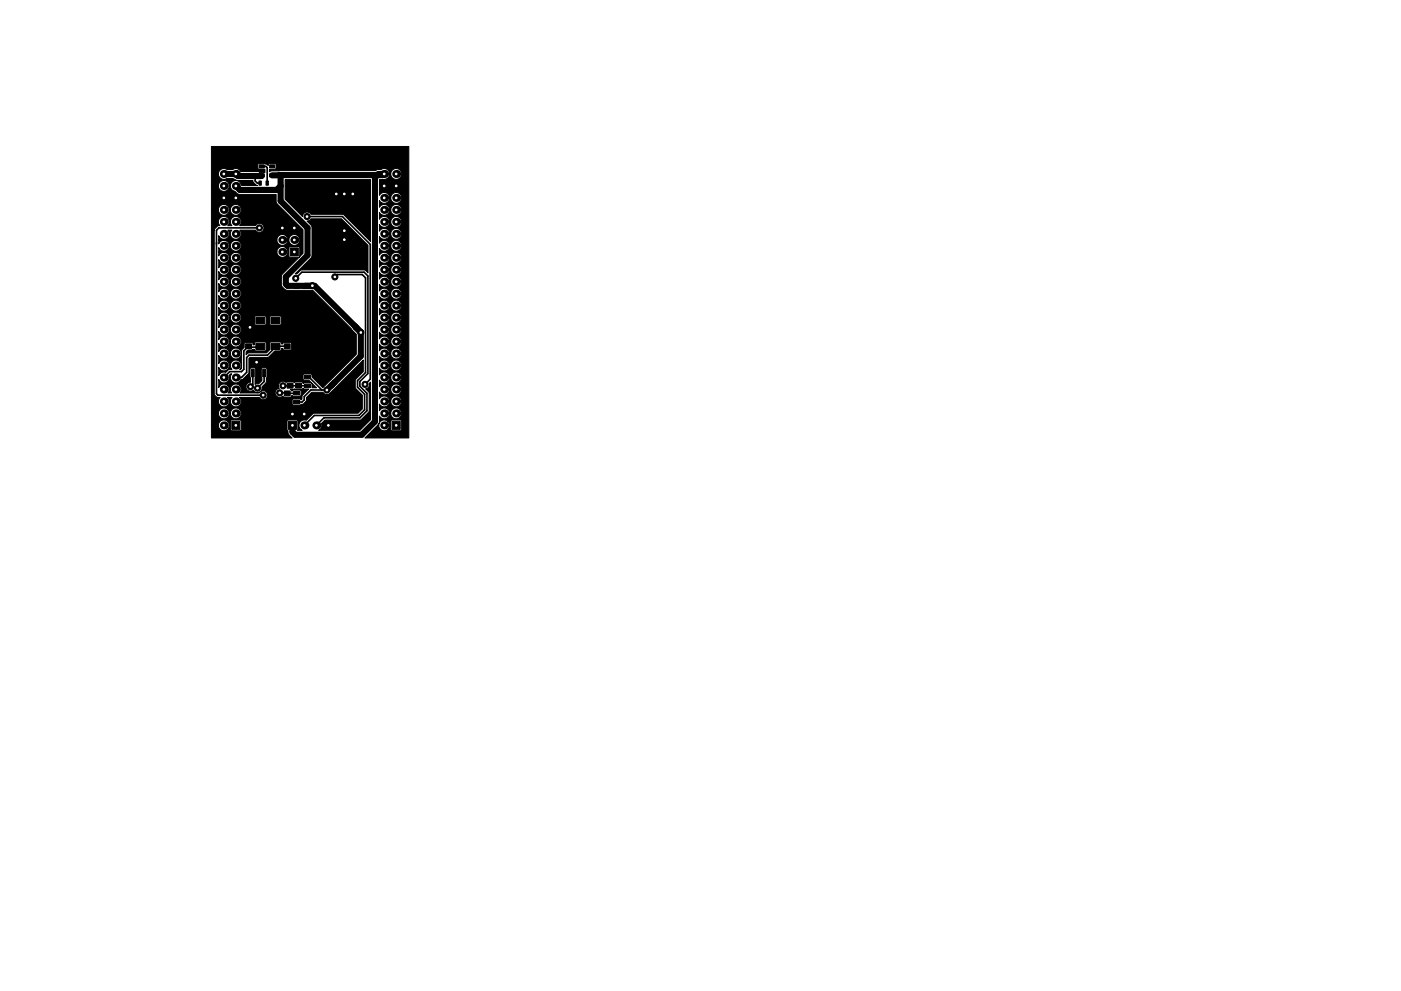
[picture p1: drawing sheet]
<svg xmlns="http://www.w3.org/2000/svg" width="297mm" height="210mm" viewBox="0 0 297 210" stroke-linecap="round" stroke-linejoin="round" font-family="sans-serif">
<g fill="#000" stroke="#000" stroke-width=".21">
<path d="M53.1 34.8h1.2v1h-1.2zM53.1 36.8h1.2v1h-1.2zM55 35h1v.6h-1zM55 35.9h1v.7h-1zM55 36.9h1v.6h-1zM54.9 38.4h.5v.9h-.5zM56.4 38.4h.5v.9h-.5zM57.2 36.9h1v.6h-1zM57.2 35h1v.6h-1zM58.9 34.6h1.2v1h-1.2zM58.9 36.6h1.2v1h-1.2zM61.6 52.6h1.7v1.7h-1.7z"/>
<path d="M65.1 46.9l.5-.1 .3-.4h6.5l5.6 5.6v5.9l-.8-.6h-13.2l-1.1 .8h-.3l3.3-3.3 .2-.5v-6.1l-.2-.5zM60.4 38.1h18.2v13.1l-5.8-5.7h-6.9a.95 .95 0 0 0-1-.5 .95 .95 0 0 0-.8 1l-3.7-3.7zM53.3 78.3h.6v1.6h-.6zM52.1 72.9h1.2v1h-1.2zM52.1 70.9h1.2v1h-1.2zM54.5 78.3h.6v1.6h-.6zM55.7 78.3h.6v1.6h-.6zM54.3 67.3h1.9v1.3h-1.9zM54.3 72.8h1.9v1.3h-1.9zM57.4 72.8h1.9v1.3h-1.9zM57.4 67.3h1.9v1.3h-1.9zM60.3 70.9h1.2v1h-1.2z"/>
<path d="M60.3 72.9h1.2v1h-1.2zM62.3 60.1h1.2v1h-1.2zM62.3 62.1h1.2v1h-1.2zM64.1 60.1h1.2v1h-1.2zM64.1 62.1h1.2v1h-1.2zM64.6 79.6h1.3v.7h-1.3zM73.2 70.7l.7-.7 .9 .8-.7 .8zM75.3 68.5l.9 .9-.7 .7-.9-.8zM49.2 89.4h1.7v1.7h-1.7zM60.3 84.9h1.2v1h-1.2zM60.3 82.9h1.2v1h-1.2zM60.9 79.3h1.2v1h-1.2z"/>
<path d="M60.9 81.3h1.2v1h-1.2zM61.1 89.4h1.8v1.7h-1.8zM62.3 84.9h1.3v.7h-1.3zM62.3 83h1.3v.7h-1.3zM62.7 81.3h1.2v1h-1.2zM62.7 79.3h1.2v1h-1.2zM64.6 81.5h1.3v.7h-1.3zM68.2 80.3l.9-.9 .7 .8-.9 .8zM69.6 81.7l.9-.8 .7 .7-.9 .9zM68.2 89.8l.7-.7 7.7-.1 1.7-1.8v-3.8l-.8-.9a.95 .95 0 0 0 .8-1.2l.3-.2v8l-2.3 2.2h-8.7a1.14 1.14 0 0 0 .6-1.5zM83.1 89.4h1.7v1.7h-1.7zM44.8 31.1h41.9v61.8h-9.3l2.6-2.7h.3a1.15 1.15 0 0 0 1.6 1.1 1.15 1.15 0 0 0 .3-1.9h.6v1.7l.2 .2 1.8 .1 .3-.1 .1-1.9-.2-.3h-1.9l-.3 .3h-.6a1.15 1.15 0 0 0-1.2-.2 1.15 1.15 0 0 0-.7 1h-.3l.4-.6v-1.3a1.15 1.15 0 0 0 1.3 .5 1.15 1.15 0 0 0 .9-1.1h.2l.1 .2a1.16 1.16 0 0 0 1.8 .7 1.16 1.16 0 0 0-.2-1.9 1.16 1.16 0 0 0-1.7 1h-.2v-.2a1.15 1.15 0 0 0-1-.9 1.15 1.15 0 0 0-1.2 .6l.1-1.4a1.16 1.16 0 0 0 1.3 .5 1.16 1.16 0 0 0 .8-1.1h.2l.1 .2a1.16 1.16 0 0 0 1.8 .7 1.16 1.16 0 0 0-.2-2 1.16 1.16 0 0 0-1.7 1.1h-.2v-.3a1.15 1.15 0 0 0-1-.9 1.15 1.15 0 0 0-1.2 .6l.1-1.3a1.16 1.16 0 0 0 1.3 .4 1.16 1.16 0 0 0 .8-1.1h.2l.1 .3a1.16 1.16 0 0 0 1.8 .6 1.16 1.16 0 0 0-.2-1.9 1.16 1.16 0 0 0-1.7 1h-.2v-.2a1.15 1.15 0 0 0-1-.9 1.15 1.15 0 0 0-1.2 .6l.1-1.4a1.16 1.16 0 0 0 1.3 .5 1.16 1.16 0 0 0 .8-1.1h.2l.1 .2a1.16 1.16 0 0 0 1.8 .7 1.16 1.16 0 0 0-.2-1.9 1.16 1.16 0 0 0-1.7 1h-.2v-.2a1.15 1.15 0 0 0-1-.9 1.15 1.15 0 0 0-1.2 .5l.1-1.3a1.16 1.16 0 0 0 1.3 .5 1.16 1.16 0 0 0 .8-1.2h.2l.1 .3a1.16 1.16 0 0 0 1.8 .7 1.16 1.16 0 0 0-.2-2 1.16 1.16 0 0 0-1.7 1h-.2v-.2a1.15 1.15 0 0 0-1-.9 1.15 1.15 0 0 0-1.2 .6l.1-1.3a1.16 1.16 0 0 0 1.3 .4 1.16 1.16 0 0 0 .8-1.1h.2l.1 .2a1.16 1.16 0 0 0 1.8 .7 1.16 1.16 0 0 0-.2-1.9 1.16 1.16 0 0 0-1.7 1h-.2v-.2a1.15 1.15 0 0 0-1-.9 1.15 1.15 0 0 0-1.2 .6l.1-1.4a1.16 1.16 0 0 0 1.3 .5 1.16 1.16 0 0 0 .8-1.1h.2l.1 .2a1.16 1.16 0 0 0 1.8 .7 1.16 1.16 0 0 0-.2-2 1.16 1.16 0 0 0-1.7 1.1h-.2v-.3a1.15 1.15 0 0 0-1-.9 1.15 1.15 0 0 0-1.2 .6l.1-1.3a1.16 1.16 0 0 0 1.3 .4 1.16 1.16 0 0 0 .8-1.1h.2l.1 .3a1.16 1.16 0 0 0 1.8 .6 1.16 1.16 0 0 0-.2-1.9 1.16 1.16 0 0 0-1.7 1h-.2v-.2a1.15 1.15 0 0 0-1-.9 1.15 1.15 0 0 0-1.2 .6l.1-1.4a1.16 1.16 0 0 0 1.3 .5 1.16 1.16 0 0 0 .8-1.1h.2l.1 .2a1.16 1.16 0 0 0 1.8 .7 1.16 1.16 0 0 0-.2-1.9 1.16 1.16 0 0 0-1.7 1h-.2v-.2a1.15 1.15 0 0 0-1-.9 1.15 1.15 0 0 0-1.2 .5l.1-1.3a1.16 1.16 0 0 0 1.3 .5 1.16 1.16 0 0 0 .8-1.2h.2l.1 .3a1.16 1.16 0 0 0 1.8 .7 1.16 1.16 0 0 0-.2-2 1.16 1.16 0 0 0-1.7 1h-.2v-.2a1.15 1.15 0 0 0-1-.9 1.15 1.15 0 0 0-1.2 .6l.1-1.3a1.16 1.16 0 0 0 1.3 .4 1.16 1.16 0 0 0 .8-1.1h.2l.1 .2a1.16 1.16 0 0 0 1.8 .7 1.16 1.16 0 0 0-.2-1.9 1.16 1.16 0 0 0-1.7 1h-.2v-.2a1.15 1.15 0 0 0-1-.9 1.15 1.15 0 0 0-1.2 .6l.1-1.4a1.16 1.16 0 0 0 1.3 .5 1.16 1.16 0 0 0 .8-1.1h.2l.1 .2a1.16 1.16 0 0 0 1.8 .7 1.16 1.16 0 0 0-.2-2 1.16 1.16 0 0 0-1.7 1.1h-.2v-.3a1.15 1.15 0 0 0-1-.9 1.15 1.15 0 0 0-1.2 .6l.1-1.3a1.16 1.16 0 0 0 1.3 .4 1.16 1.16 0 0 0 .8-1.1h.2l.1 .3a1.16 1.16 0 0 0 1.8 .6 1.16 1.16 0 0 0-.2-1.9 1.16 1.16 0 0 0-1.7 1h-.2v-.2a1.15 1.15 0 0 0-1-.9 1.15 1.15 0 0 0-1.2 .6l.1-1.4a1.16 1.16 0 0 0 1.3 .5 1.16 1.16 0 0 0 .8-1.1h.2l.1 .2a1.16 1.16 0 0 0 1.8 .7 1.16 1.16 0 0 0-.2-1.9 1.16 1.16 0 0 0-1.7 1h-.2v-.2a1.15 1.15 0 0 0-1-.9 1.15 1.15 0 0 0-1.2 .5l.1-1.3a1.16 1.16 0 0 0 1.3 .5 1.16 1.16 0 0 0 .8-1.2h.2l.1 .3a1.16 1.16 0 0 0 1.8 .7 1.16 1.16 0 0 0-.2-2 1.16 1.16 0 0 0-1.7 1h-.2v-.2a1.15 1.15 0 0 0-1-.9 1.15 1.15 0 0 0-1.2 .6l.1-1.3a1.16 1.16 0 0 0 1.3 .4 1.16 1.16 0 0 0 .8-1.1h.2l.1 .2a1.16 1.16 0 0 0 1.8 .7 1.16 1.16 0 0 0-.2-1.9 1.16 1.16 0 0 0-1.7 1h-.2v-.2a1.15 1.15 0 0 0-1-.9 1.15 1.15 0 0 0-1.2 .6l.1-1.4a1.16 1.16 0 0 0 1.3 .5 1.16 1.16 0 0 0 .8-1.1h.2l.1 .2a1.16 1.16 0 0 0 1.8 .7 1.16 1.16 0 0 0-.2-2 1.16 1.16 0 0 0-1.7 1.1h-.2v-.3a1.15 1.15 0 0 0-1-.9 1.15 1.15 0 0 0-1.2 .6l.1-1.3a1.16 1.16 0 0 0 1.3 .4 1.16 1.16 0 0 0 .8-1.1h.2l.1 .3a1.16 1.16 0 0 0 1.8 .6 1.16 1.16 0 0 0-.2-1.9 1.16 1.16 0 0 0-1.7 1h-.2v-.2a1.15 1.15 0 0 0-1-.9 1.15 1.15 0 0 0-1.2 .6l.1-1.4a1.16 1.16 0 0 0 1.3 .5 1.16 1.16 0 0 0 .8-1.1h.2l.1 .2a1.16 1.16 0 0 0 1.8 .7 1.16 1.16 0 0 0-.2-1.9 1.16 1.16 0 0 0-1.7 1h-.2v-.2a1.15 1.15 0 0 0-1-.9 1.15 1.15 0 0 0-1.2 .5v-3.3h1a1.2 1.2 0 0 0 1.2-1.2h.2l.1 .2a1.16 1.16 0 0 0 1.8 .7 1.16 1.16 0 0 0-.2-1.9 1.16 1.16 0 0 0-1.7 1h-.2v-.2a1.15 1.15 0 0 0-1.8-.7h-.7l-.5 .2h-20.1l-2 .1-.4 .1v-.5h1.2l.2-.1-.1-1-1.3-.1-.2 .4-.8-.4h-1.1l-.3 .2v.9l.3 .1h1.2v.7l-.7-.2h-4.5v-.1a1.16 1.16 0 0 0-1.7-.3l-1.2-.1a1.16 1.16 0 0 0-1.8 1 1.16 1.16 0 0 0 1.8 1h1.2l1.1 .4h3.2l.2 .4 .8 .6-3.5-.1a1.15 1.15 0 0 0-1.9-.6 1.15 1.15 0 0 0 .6 2l.5 .5 .6 .2 7.7-.1-.1 1.4 .2 .6 5.6 5.5v5.1l-4.5 4.4-.2 .5v1.6l.2 .5 1 .8h5.5l9.3 9.3v4.3l-7.1 7.1-2.3-2.3-.1-.5-.2-.1h-1.5l-.1 .2v.9l.2 .1h1l1.6 1.7h-1v-.8l-.2-.2-1.7 .1-.3-.4-1.3 .1-.2 .1-.3-.2-1.4 .1a1 1 0 0 0-1.3 0 1 1 0 0 0-.2 1.3 .95 .95 0 0 0-.8 1.4 .95 .95 0 0 0 1.6 .2l.3 .2h1.3l.2-.3 1.8 .1 .3-.3-.2-.9-1.4-.1-.5 .3-.2-.4h.6l.2-.1 .2 .1h1.4l.2-.3 .3 .2h.9l-1.3 1.4-.1 .8-.1 .1-.3-.2h-1.3l-.3 .2-.1 .8 .2 .3h1.5l.7-.2 .5-.5 .2-.9 1.1-1.1h2.4l.5 .5 .7-.1 7.3-7.2v2.5l-1.5 1.5-.2 .3 .1 1.6 1.4 1.5v3l-.9 .9h-9.4l-1.6 1.5a1.15 1.15 0 0 0-1.4 .6 1.15 1.15 0 0 0 .6 1.5h-1l.1-1.9-.2-.3h-1.9l-.2 .2v1.9l.1 .2 .2 .8 .7 .7h-17.1v-2.7h1.5a1.15 1.15 0 0 0 1.6 1.1 1.15 1.15 0 0 0 .3-1.9h.6v1.7l.2 .2 1.9 .1 .2-.1 .1-1.9-.2-.3h-1.8l-.4 .3h-.6a1.15 1.15 0 0 0-1.2-.2 1.15 1.15 0 0 0-.7 1h-1.5v-2.5h1.5v.2a1.16 1.16 0 0 0 1.3 1 1.16 1.16 0 0 0 1-1.2h.2l.1 .2a1.16 1.16 0 0 0 1.8 .7 1.16 1.16 0 0 0-.2-1.9 1.16 1.16 0 0 0-1.7 1h-.2v-.2a1.16 1.16 0 0 0-1.3-.9 1.16 1.16 0 0 0-1 1.1h-1.5v-38.9l.6 .1v34.6l.5 .7 .7 .2a1.15 1.15 0 0 0 .1 1.6 1.15 1.15 0 0 0 1.6 0 1.15 1.15 0 0 0-.1-1.7l1 .1a1.15 1.15 0 0 0 0 1.6 1.15 1.15 0 0 0 1.6 0 1.15 1.15 0 0 0 0-1.7h4.2l.1 .2a.95 .95 0 0 0 1.4 0 .95 .95 0 0 0-.1-1.4 .95 .95 0 0 0-1.4 .3h-4.1l.3-.8-.3-.6h1.3a.95 .95 0 0 0 .5 .9 .95 .95 0 0 0 1-.1 .95 .95 0 0 0 1.2 .4 .95 .95 0 0 0 .6-1.1l1-1.1 .1-2.7-.2-.2h-.8l-.2 .1 .1 2.6-.7 .6-.7 .2 .1-3.3-.2-.2h-.9l-.1 1.8 .1 1.2a.95 .95 0 0 0-.9 .9h-1.3l-.1-.2a1.15 1.15 0 0 0-1.6 0 1.15 1.15 0 0 0-.1 1.6h-.8l.1-.1a1.15 1.15 0 0 0-.4-1.7 1.15 1.15 0 0 0-1.6 .6v-1.7a1.15 1.15 0 0 0 1.5 .7 1.15 1.15 0 0 0 .6-1.5l.4-.4h.2a1.15 1.15 0 0 0 .3 1.8 1.15 1.15 0 0 0 1.7-.5l.4-.2 1.2-1.2 .1-3.2 .2-.2h3.8l1.5-1.4h1.2l.2-.5h.3l.2 .3h1.4l.2-.2v-1.2l-.2-.1-1.3-.1-.3 .4h-.3l-.3-.4h-2l-.2 .2v1.4l-.7 .7h-3.8l-.5 .4v-.7l.4-.4 1.3-.1 .3 .3h2.1l.2-.3v-1.3l-.3-.2h-2l-.2 .1-.1 .5h-.3v-.4l-.2-.1h-1.4l-.2 .2v.8l-.6 .7v3.8l-.4 .2a1.15 1.15 0 0 0 0-1.7 1.15 1.15 0 0 0-1.6 0 1.15 1.15 0 0 0 0 1.7h-.7l-.6 .6h-.2a1.15 1.15 0 0 0-1.3 .7v-1.7a1.15 1.15 0 0 0 1.8 .5 1.15 1.15 0 0 0-.1-1.9 1.15 1.15 0 0 0-1.7 .6v-1.7a1.16 1.16 0 0 0 1.3 .6 1.16 1.16 0 0 0 .9-1.1h.2l.1 .2a1.16 1.16 0 0 0 1.8 .7 1.16 1.16 0 0 0-.2-1.9 1.16 1.16 0 0 0-1.7 1h-.2v-.2a1.15 1.15 0 0 0-1.1-.9 1.15 1.15 0 0 0-1.1 .7v-1.7a1.16 1.16 0 0 0 1.3 .7 1.16 1.16 0 0 0 .9-1.1h.2l.1 .2a1.16 1.16 0 0 0 1.8 .7 1.16 1.16 0 0 0-.2-2 1.16 1.16 0 0 0-1.7 1.1h-.2v-.3a1.15 1.15 0 0 0-1.1-.9 1.15 1.15 0 0 0-1.1 .8v-1.7a1.16 1.16 0 0 0 1.3 .7 1.16 1.16 0 0 0 .9-1.2h.2l.1 .3a1.16 1.16 0 0 0 1.8 .6 1.16 1.16 0 0 0-.2-1.9 1.16 1.16 0 0 0-1.7 1h-.2v-.2a1.15 1.15 0 0 0-1.1-.9 1.15 1.15 0 0 0-1.1 .7v-1.7a1.16 1.16 0 0 0 1.3 .7 1.16 1.16 0 0 0 .9-1.1h.2l.1 .2a1.15 1.15 0 0 0 1.2 .9 1.15 1.15 0 0 0 1.1-1.2h2.7l.1 1.4 .2 .2h2.1l.2-.3v-1.3h.6l.1 1.4 .1 .2h2l.3-.2v-1.4l-.2-.2h-2l-.3 .2h-.6l-.3-.3-2 .1-.3 .2h-2.7a1.15 1.15 0 0 0-1.2-1.1 1.15 1.15 0 0 0-1.2 1.2h-.2v-.2a1.15 1.15 0 0 0-1.1-1 1.15 1.15 0 0 0-1.1 .8v-1.7a1.16 1.16 0 0 0 1.3 .7 1.16 1.16 0 0 0 .9-1.2h.2l.1 .3a1.16 1.16 0 0 0 1.8 .7 1.16 1.16 0 0 0-.2-2 1.16 1.16 0 0 0-1.7 1h-.2v-.2a1.15 1.15 0 0 0-1.1-.9 1.15 1.15 0 0 0-1.1 .8v-1.7a1.16 1.16 0 0 0 1.3 .6 1.16 1.16 0 0 0 .9-1.1h.2l.1 .2a1.16 1.16 0 0 0 1.8 .7 1.16 1.16 0 0 0-.2-1.9 1.16 1.16 0 0 0-1.7 1h-.2v-.2a1.15 1.15 0 0 0-1.1-.9 1.15 1.15 0 0 0-1.1 .7v-1.7a1.16 1.16 0 0 0 1.3 .7 1.16 1.16 0 0 0 .9-1.1h.2l.1 .2a1.16 1.16 0 0 0 1.8 .7 1.16 1.16 0 0 0-.2-2 1.16 1.16 0 0 0-1.7 1.1h-.2v-.3a1.15 1.15 0 0 0-1.1-.9 1.15 1.15 0 0 0-1.1 .8v-1.7a1.16 1.16 0 0 0 1.3 .7 1.16 1.16 0 0 0 .9-1.2h.2l.1 .3a1.16 1.16 0 0 0 1.8 .6 1.16 1.16 0 0 0-.2-1.9 1.16 1.16 0 0 0-1.7 1h-.2v-.2a1.15 1.15 0 0 0-1.1-.9 1.15 1.15 0 0 0-1.1 .7v-1.7a1.16 1.16 0 0 0 1.3 .7 1.16 1.16 0 0 0 .9-1.1h.2l.1 .2a1.16 1.16 0 0 0 1.8 .7 1.16 1.16 0 0 0-.2-1.9 1.16 1.16 0 0 0-1.7 1h-.2v-.2a1.15 1.15 0 0 0-1.1-1 1.15 1.15 0 0 0-1.1 .8v-.9h12.3a1.15 1.15 0 0 0 1.6 1.1 1.15 1.15 0 0 0 .3-1.9h.6v1.7l.2 .2 1.9 .1 .2-.1 .1-1.9-.2-.3h-1.8l-.4 .3h-.6a1.15 1.15 0 0 0-1.2-.2 1.15 1.15 0 0 0-.7 1h-12.3v-.9a1.15 1.15 0 0 0 1.3 .8 1.15 1.15 0 0 0 .9-1.2h.2l.1 .3a1.16 1.16 0 0 0 1.8 .7 1.16 1.16 0 0 0-.2-2 1.16 1.16 0 0 0-1.7 1h-.2v-.2a1.15 1.15 0 0 0-1.1-.9 1.15 1.15 0 0 0-1.1 .8v-.9h12.3a1.16 1.16 0 0 0 1.2 1.2 1.16 1.16 0 0 0 1.1-1.2h.2l.1 .2a1.16 1.16 0 0 0 1.8 .7 1.16 1.16 0 0 0-.2-1.9 1.16 1.16 0 0 0-1.7 1h-.2v-.2a1.16 1.16 0 0 0-1.3-.9 1.16 1.16 0 0 0-1 1.1h-12.3v-.9a1.15 1.15 0 0 0 1.7 .6 1.15 1.15 0 0 0 .2-1.8h.9l-.2 .2a1.15 1.15 0 0 0 .3 1.5 1.15 1.15 0 0 0 1.5-.1 1.15 1.15 0 0 0 0-1.6h3.4l.1 .2a.95 .95 0 0 0 1.4 0 .95 .95 0 0 0-.1-1.4 .95 .95 0 0 0-1.4 .3h-3.4l.2-.2a1.15 1.15 0 0 0-.3-1.5 1.15 1.15 0 0 0-1.6 .1 1.15 1.15 0 0 0 .1 1.6h-.9l.1-.2a1.15 1.15 0 0 0-.2-1.5 1.15 1.15 0 0 0-1.6 .1 1.15 1.15 0 0 0 0 1.6l-.5 .1-.7 .8h-.6v-4.3h1.5a1.16 1.16 0 0 0 1.2 1.2 1.16 1.16 0 0 0 1.1-1.2h.2l.1 .3a1.16 1.16 0 0 0 1.8 .6 1.16 1.16 0 0 0-.2-1.9 1.16 1.16 0 0 0-1.7 1h-.2v-.2a1.16 1.16 0 0 0-1.3-.9 1.16 1.16 0 0 0-1 1.1h-1.5v-5.1h1.5v.3a1.16 1.16 0 0 0 1.9 .7 1.16 1.16 0 0 0-.2-2 1.16 1.16 0 0 0-1.7 1h-1.5z"/>
<circle cx="55" cy="48.3" r=".65"/>
<circle cx="62.7" cy="59" r=".65"/>
<circle cx="65.1" cy="45.9" r=".65"/>
<circle cx="71" cy="58.7" r=".65"/>
<circle cx="71.3" cy="41.1" r=".65"/>
<circle cx="73" cy="41.1" r=".65"/>
<circle cx="73" cy="48.9" r=".65"/>
<circle cx="73" cy="50.8" r=".65"/>
<circle cx="74.8" cy="41.1" r=".65"/>
<circle cx="53" cy="69.4" r=".65"/>
<circle cx="54.4" cy="76.8" r=".65"/>
<circle cx="66.2" cy="60.6" r=".65"/>
<circle cx="76.5" cy="70.5" r=".65"/>
<circle cx="53.1" cy="82" r=".65"/>
<circle cx="54.6" cy="82.3" r=".65"/>
<circle cx="55.8" cy="83.8" r=".65"/>
<circle cx="59.3" cy="83.3" r=".65"/>
<circle cx="60" cy="81.8" r=".65"/>
<circle cx="62" cy="87.8" r=".65"/>
<circle cx="64.5" cy="87.8" r=".65"/>
<circle cx="69.3" cy="82.7" r=".65"/>
<circle cx="77.4" cy="81.5" r=".65"/>
</g>
<g fill="#000">
<circle cx="47.5" cy="36.9" r=".85"/>
<circle cx="47.5" cy="39.4" r=".85"/>
<circle cx="50" cy="39.4" r=".85"/>
<circle cx="50" cy="36.9" r=".85"/>
<circle cx="81.5" cy="39.4" r=".85"/>
<circle cx="81.5" cy="36.9" r=".85"/>
<circle cx="84" cy="36.9" r=".85"/>
<circle cx="84" cy="39.4" r=".85"/>
<circle cx="47.5" cy="54.7" r=".85"/>
<circle cx="47.5" cy="42" r=".85"/>
<circle cx="47.5" cy="52.1" r=".85"/>
<circle cx="47.5" cy="49.6" r=".85"/>
<circle cx="47.5" cy="44.5" r=".85"/>
<circle cx="47.5" cy="59.8" r=".85"/>
<circle cx="47.5" cy="57.2" r=".85"/>
<circle cx="47.5" cy="47.1" r=".85"/>
<circle cx="50" cy="52.1" r=".85"/>
<circle cx="50" cy="57.2" r=".85"/>
<circle cx="50" cy="54.7" r=".85"/>
<circle cx="50" cy="44.5" r=".85"/>
<circle cx="50" cy="42" r=".85"/>
<circle cx="50" cy="49.6" r=".85"/>
<circle cx="50" cy="59.8" r=".85"/>
<circle cx="50" cy="47.1" r=".85"/>
<circle cx="59.9" cy="48.4" r=".85"/>
<circle cx="59.9" cy="53.4" r=".85"/>
<circle cx="59.9" cy="50.9" r=".85"/>
<circle cx="62.4" cy="50.9" r=".85"/>
<circle cx="62.4" cy="48.4" r=".85"/>
<circle cx="81.5" cy="44.5" r=".85"/>
<circle cx="81.5" cy="52.1" r=".85"/>
<circle cx="81.5" cy="54.7" r=".85"/>
<circle cx="81.5" cy="57.2" r=".85"/>
<circle cx="81.5" cy="42" r=".85"/>
<circle cx="81.5" cy="47.1" r=".85"/>
<circle cx="81.5" cy="49.6" r=".85"/>
<circle cx="81.5" cy="59.8" r=".85"/>
<circle cx="84" cy="42" r=".85"/>
<circle cx="84" cy="47.1" r=".85"/>
<circle cx="84" cy="57.2" r=".85"/>
<circle cx="84" cy="54.7" r=".85"/>
<circle cx="84" cy="49.6" r=".85"/>
<circle cx="84" cy="59.8" r=".85"/>
<circle cx="84" cy="44.5" r=".85"/>
<circle cx="84" cy="52.1" r=".85"/>
<circle cx="47.5" cy="69.9" r=".85"/>
<circle cx="47.5" cy="67.4" r=".85"/>
<circle cx="47.5" cy="72.5" r=".85"/>
<circle cx="47.5" cy="64.8" r=".85"/>
<circle cx="47.5" cy="62.3" r=".85"/>
<circle cx="47.5" cy="77.5" r=".85"/>
<circle cx="47.5" cy="75" r=".85"/>
<circle cx="50" cy="62.3" r=".85"/>
<circle cx="50" cy="77.5" r=".85"/>
<circle cx="50" cy="69.9" r=".85"/>
<circle cx="50" cy="75" r=".85"/>
<circle cx="50" cy="67.4" r=".85"/>
<circle cx="50" cy="72.5" r=".85"/>
<circle cx="50" cy="64.8" r=".85"/>
<circle cx="81.5" cy="64.8" r=".85"/>
<circle cx="81.5" cy="72.5" r=".85"/>
<circle cx="81.5" cy="67.4" r=".85"/>
<circle cx="81.5" cy="69.9" r=".85"/>
<circle cx="81.5" cy="75" r=".85"/>
<circle cx="81.5" cy="77.5" r=".85"/>
<circle cx="81.5" cy="62.3" r=".85"/>
<circle cx="84" cy="69.9" r=".85"/>
<circle cx="84" cy="75" r=".85"/>
<circle cx="84" cy="62.3" r=".85"/>
<circle cx="84" cy="77.5" r=".85"/>
<circle cx="84" cy="64.8" r=".85"/>
<circle cx="84" cy="67.4" r=".85"/>
<circle cx="84" cy="72.5" r=".85"/>
<circle cx="47.5" cy="90.2" r=".85"/>
<circle cx="47.5" cy="80.1" r=".85"/>
<circle cx="47.5" cy="85.2" r=".85"/>
<circle cx="47.5" cy="82.6" r=".85"/>
<circle cx="47.5" cy="87.7" r=".85"/>
<circle cx="50" cy="85.2" r=".85"/>
<circle cx="50" cy="80.1" r=".85"/>
<circle cx="50" cy="87.7" r=".85"/>
<circle cx="50" cy="82.6" r=".85"/>
<circle cx="64.5" cy="90.2" r=".85"/>
<circle cx="67.1" cy="90.2" r=".85"/>
<circle cx="69.6" cy="90.2" r=".85"/>
<circle cx="81.5" cy="90.2" r=".85"/>
<circle cx="81.5" cy="80.1" r=".85"/>
<circle cx="81.5" cy="82.6" r=".85"/>
<circle cx="81.5" cy="85.2" r=".85"/>
<circle cx="81.5" cy="87.7" r=".85"/>
<circle cx="84" cy="82.6" r=".85"/>
<circle cx="84" cy="87.7" r=".85"/>
<circle cx="84" cy="80.1" r=".85"/>
<circle cx="84" cy="85.2" r=".85"/>
</g>
<path d="M47.5 36.9h2.5l.4 .4h5.1M50 39.4l.9 .9h7.8l.8-.9M59.5 37.1h21.7l.3-.2h-1.2l-.8 .8v51.7l-2.8 2.8h-14.1l-.6-.6v-1.4M59.5 37.1l-1.8 .1M59.5 37.1v5.5l5.7 5.7v5.8l-4.6 4.6v1.6l.4 .3h5.7l9.8 9.8v5.2l-6.1 6.1M66.2 60.6h.1M75.4 69.3l1.1 1.2M70.4 81.7l-1.1 1M70.4 81.7h.1" fill="none" stroke="#000" stroke-width="1.3"/>
<g fill="none" stroke="#000" stroke-width=".35">
<path d="M54.1 37.3v1.1l.5 .4h.6M55.5 35.3h.9l.2 .3v3.2M55 48.3h-8.6l-.5 .5v34.7l.3 .3h9.6M62.7 59l1.3-1.3h13.2l.8 .8v20.7l-1.7 1.7v1l1.5 1.5v3.7l-1.5 1.5h-7.6l-1.6 1.6M65.1 45.9h7.5l5.9 5.9v28.6l-1.1 1.1M71 58.7l.5-.5h5.3l.7 .7v20.1l-1.7 1.7v1.4l1.5 1.5v3.3l-1.2 1.2h-9.5l-2.1 2.1M53.6 79.1v2.4l-.5 .5M55 73.6h-2.5l-.8 .8v3.9l-.5 .5h-2.5l-1.2 1.3M56 79.1v1.8l-1.4 1.4M58.9 73.6h-.5l-1.7 1.7h-3.9l-.5 .5v3.2l-1.1 1.1h-1.2M60.9 73.4h-2.2l-.1 .2M65.2 80h.3l2.7 2.7"/>
<path d="M59.3 83.3l3.6 .1M60 81.8l5.2 .1M69.3 82.7h-3.4l-1.4 1.4v.7l-.5 .5h-1.1"/>
</g>
<g fill="#fff" stroke="#fff" stroke-width=".21">
<circle cx="73" cy="50.8" r=".17"/>
<circle cx="54.4" cy="76.8" r=".17"/>
<circle cx="53" cy="69.4" r=".18"/>
<circle cx="73" cy="41.1" r=".17"/>
<circle cx="74.8" cy="41.1" r=".17"/>
<circle cx="73" cy="48.9" r=".17"/>
<circle cx="71.3" cy="41.1" r=".17"/>
<circle cx="62" cy="87.8" r=".17"/>
<circle cx="64.5" cy="87.8" r=".17"/>
<circle cx="66.2" cy="60.6" r=".17"/>
<circle cx="69.3" cy="82.7" r=".17"/>
<circle cx="76.5" cy="70.5" r=".17"/>
<circle cx="59.3" cy="83.3" r=".18"/>
<circle cx="60" cy="81.8" r=".18"/>
<circle cx="55.8" cy="83.8" r=".17"/>
<circle cx="55" cy="48.3" r=".18"/>
<circle cx="62.7" cy="59" r=".18"/>
<circle cx="71" cy="58.7" r=".17"/>
<circle cx="77.4" cy="81.5" r=".18"/>
<circle cx="65.1" cy="45.9" r=".17"/>
<circle cx="54.6" cy="82.3" r=".18"/>
<circle cx="53.1" cy="82" r=".17"/>
<circle cx="50" cy="90.2" r=".18"/>
<circle cx="47.5" cy="90.2" r=".18"/>
<circle cx="50" cy="87.7" r=".18"/>
<circle cx="47.5" cy="87.7" r=".18"/>
<circle cx="50" cy="85.2" r=".18"/>
<circle cx="47.5" cy="85.2" r=".18"/>
<circle cx="50" cy="82.6" r=".18"/>
<circle cx="47.5" cy="82.6" r=".18"/>
<circle cx="50" cy="80.1" r=".18"/>
<circle cx="47.5" cy="80.1" r=".18"/>
<circle cx="50" cy="77.5" r=".18"/>
<circle cx="47.5" cy="77.5" r=".18"/>
<circle cx="50" cy="75" r=".18"/>
<circle cx="47.5" cy="75" r=".18"/>
<circle cx="50" cy="72.5" r=".18"/>
<circle cx="47.5" cy="72.5" r=".18"/>
<circle cx="50" cy="69.9" r=".18"/>
<circle cx="47.5" cy="69.9" r=".18"/>
<circle cx="50" cy="67.4" r=".18"/>
<circle cx="47.5" cy="67.4" r=".18"/>
<circle cx="50" cy="64.8" r=".18"/>
<circle cx="47.5" cy="64.8" r=".18"/>
<circle cx="50" cy="62.3" r=".18"/>
<circle cx="47.5" cy="62.3" r=".18"/>
<circle cx="50" cy="59.8" r=".18"/>
<circle cx="47.5" cy="59.8" r=".18"/>
<circle cx="50" cy="57.2" r=".18"/>
<circle cx="47.5" cy="57.2" r=".18"/>
<circle cx="50" cy="54.7" r=".18"/>
<circle cx="47.5" cy="54.7" r=".18"/>
<circle cx="50" cy="52.1" r=".18"/>
<circle cx="47.5" cy="52.1" r=".18"/>
<circle cx="50" cy="49.6" r=".18"/>
<circle cx="47.5" cy="49.6" r=".18"/>
<circle cx="50" cy="47.1" r=".18"/>
<circle cx="47.5" cy="47.1" r=".18"/>
<circle cx="50" cy="44.5" r=".18"/>
<circle cx="47.5" cy="44.5" r=".18"/>
<circle cx="50" cy="42" r=".18"/>
<circle cx="47.5" cy="42" r=".18"/>
<circle cx="50" cy="39.4" r=".18"/>
<circle cx="47.5" cy="39.4" r=".18"/>
<circle cx="50" cy="36.9" r=".18"/>
<circle cx="47.5" cy="36.9" r=".18"/>
<circle cx="69.6" cy="90.2" r=".17"/>
<circle cx="67.1" cy="90.2" r=".17"/>
<circle cx="64.5" cy="90.2" r=".17"/>
<circle cx="62" cy="90.2" r=".17"/>
<circle cx="59.9" cy="48.4" r=".17"/>
<circle cx="62.4" cy="48.4" r=".17"/>
<circle cx="59.9" cy="50.9" r=".17"/>
<circle cx="62.4" cy="50.9" r=".17"/>
<circle cx="59.9" cy="53.4" r=".17"/>
<circle cx="62.4" cy="53.4" r=".17"/>
<circle cx="81.5" cy="36.9" r=".17"/>
<circle cx="84" cy="36.9" r=".17"/>
<circle cx="81.5" cy="39.4" r=".17"/>
<circle cx="84" cy="39.4" r=".17"/>
<circle cx="81.5" cy="42" r=".17"/>
<circle cx="84" cy="42" r=".17"/>
<circle cx="81.5" cy="44.5" r=".17"/>
<circle cx="84" cy="44.5" r=".17"/>
<circle cx="81.5" cy="47.1" r=".17"/>
<circle cx="84" cy="47.1" r=".17"/>
<circle cx="81.5" cy="49.6" r=".17"/>
<circle cx="84" cy="49.6" r=".17"/>
<circle cx="81.5" cy="52.1" r=".17"/>
<circle cx="84" cy="52.1" r=".17"/>
<circle cx="81.5" cy="54.7" r=".17"/>
<circle cx="84" cy="54.7" r=".17"/>
<circle cx="81.5" cy="57.2" r=".17"/>
<circle cx="84" cy="57.2" r=".17"/>
<circle cx="81.5" cy="59.8" r=".17"/>
<circle cx="84" cy="59.8" r=".17"/>
<circle cx="81.5" cy="62.3" r=".17"/>
<circle cx="84" cy="62.3" r=".17"/>
<circle cx="81.5" cy="64.8" r=".17"/>
<circle cx="84" cy="64.8" r=".17"/>
<circle cx="81.5" cy="67.4" r=".17"/>
<circle cx="84" cy="67.4" r=".17"/>
<circle cx="81.5" cy="69.9" r=".17"/>
<circle cx="84" cy="69.9" r=".17"/>
<circle cx="81.5" cy="72.5" r=".17"/>
<circle cx="84" cy="72.5" r=".17"/>
<circle cx="81.5" cy="75" r=".17"/>
<circle cx="84" cy="75" r=".17"/>
<circle cx="81.5" cy="77.5" r=".17"/>
<circle cx="84" cy="77.5" r=".17"/>
<circle cx="81.5" cy="80.1" r=".17"/>
<circle cx="84" cy="80.1" r=".17"/>
<circle cx="81.5" cy="82.6" r=".17"/>
<circle cx="84" cy="82.6" r=".17"/>
<circle cx="81.5" cy="85.2" r=".17"/>
<circle cx="84" cy="85.2" r=".17"/>
<circle cx="81.5" cy="87.7" r=".17"/>
<circle cx="84" cy="87.7" r=".17"/>
<circle cx="81.5" cy="90.2" r=".17"/>
<circle cx="84" cy="90.2" r=".17"/>
</g>
</svg>
